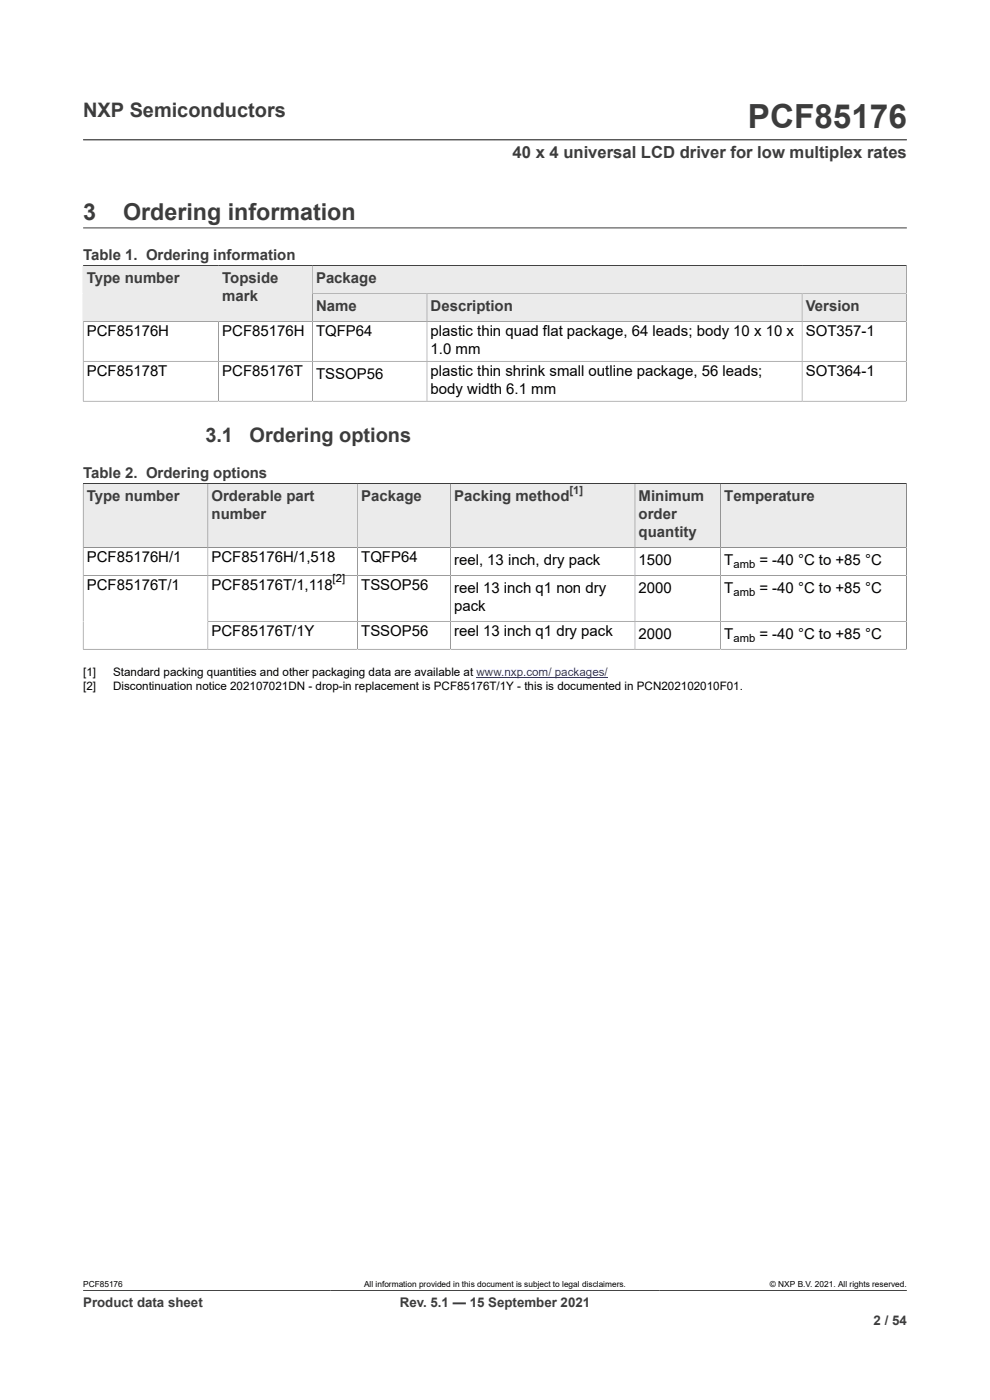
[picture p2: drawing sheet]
<svg xmlns="http://www.w3.org/2000/svg" width="210mm" height="297mm" viewBox="0 0 210 297" stroke-linecap="round" stroke-linejoin="round" font-family="sans-serif">
<defs><g id="words">
<text font-size="7.1" fill="#3c3c3c" x="158.6" y="27.2">PCF85176</text>
<g font-size="4.9" fill="#3c3c3c">
<text x="17.6" y="46.6">3</text>
<text x="26.1" y="46.6">Ordering information</text>
</g>
<g font-size="4.2" fill="#3c3c3c">
<text x="17.6" y="24.8">NXP Semiconductors</text>
<text x="43.6" y="93.7">3.1</text>
<text x="52.9" y="93.7">Ordering options</text>
</g>
<text font-size="3.5" fill="#3c3c3c" x="108.7" y="33.5">40 x 4 universal LCD driver for low multiplex rates</text>
<g font-size="3.2" fill="#3c3c3c">
<text x="17.6" y="55.2">Table 1. Ordering information</text>
<text x="18.4" y="60.1">Type number</text>
<text x="47.1" y="60.1">Topside</text>
<text x="47.1" y="63.9">mark</text>
<text x="67" y="60.1">Package</text>
<text x="67" y="66">Name</text>
<text x="91.4" y="66">Description</text>
<text x="170.9" y="66">Version</text>
<text x="17.6" y="101.4">Table 2. Ordering options</text>
<text x="18.4" y="106.4">Type number</text>
<text x="44.9" y="106.4">Orderable part</text>
<text x="76.6" y="106.4">Package</text>
<text x="96.3" y="106.4">Packing method</text>
<text x="135.5" y="106.4">Minimum</text>
<text x="153.6" y="106.4">Temperature</text>
<text x="44.9" y="110.2">number</text>
<text x="135.5" y="110.2">order</text>
<text x="135.5" y="114">quantity</text>
</g>
<g font-size="3.2">
<text x="18.4" y="71.3">PCF85176H</text>
<text x="47.1" y="71.3">PCF85176H</text>
<text x="67" y="71.3">TQFP64</text>
<text x="91.4" y="71.3">plastic thin quad flat package, 64 leads; body 10 x 10 x</text>
<text x="170.9" y="71.3">SOT357-1</text>
<text x="91.4" y="75.1">1.0 mm</text>
<text x="18.4" y="79.8">PCF85178T</text>
<text x="47.1" y="79.8">PCF85176T</text>
<text x="67" y="80.4">TSSOP56</text>
<text x="91.4" y="79.8">plastic thin shrink small outline package, 56 leads;</text>
<text x="91.4" y="83.6">body width 6.1 mm</text>
<text x="170.9" y="79.8">SOT364-1</text>
<text x="18.4" y="119.3">PCF85176H/1</text>
<text x="44.9" y="119.3">PCF85176H/1,518</text>
<text x="76.6" y="119.3">TQFP64</text>
<text x="96.3" y="119.9">reel, 13 inch, dry pack</text>
<text x="135.5" y="119.9">1500</text>
<text x="153.6" y="119.9">T</text>
<text x="161.1" y="119.9">= -40 °C to +85 °C</text>
<text x="18.4" y="125.2">PCF85176T/1</text>
<text x="44.9" y="125.2">PCF85176T/1,118</text>
<text x="76.6" y="125.2">TSSOP56</text>
<text x="96.3" y="125.9">reel 13 inch q1 non dry</text>
<text x="135.5" y="125.9">2000</text>
<text x="153.6" y="125.9">T</text>
<text x="161.1" y="125.9">= -40 °C to +85 °C</text>
<text x="96.3" y="129.7">pack</text>
<text x="44.9" y="135">PCF85176T/1Y</text>
<text x="76.6" y="135">TSSOP56</text>
<text x="96.3" y="135">reel 13 inch q1 dry pack</text>
<text x="135.5" y="135.6">2000</text>
<text x="153.6" y="135.6">T</text>
<text x="161.1" y="135.6">= -40 °C to +85 °C</text>
</g>
<g font-size="2.8" fill="#3c3c3c">
<text x="17.6" y="277.3">Product data sheet</text>
<text x="84.8" y="277.3">Rev. 5.1 — 15 September 2021</text>
<text x="185.3" y="281">2 / 54</text>
</g>
<g font-size="2.5">
<text x="17.6" y="143.4">[1]</text>
<text x="24" y="143.4">Standard packing quantities and other packaging data are available at www.nxp.com/ packages/</text>
<text x="17.6" y="146.3">[2]</text>
<text x="24" y="146.3">Discontinuation notice 202107021DN - drop-in replacement is PCF85176T/1Y - this is documented in PCN202102010F01.</text>
</g>
<text font-size="2.4" fill="#3c3c3c" x="120.8" y="104.7">[1]</text>
<g font-size="2.4">
<text x="70.6" y="123.6">[2]</text>
<text x="155.6" y="120.5">amb</text>
<text x="155.6" y="126.5">amb</text>
<text x="155.6" y="136.2">amb</text>
</g>
<g font-size="1.8">
<text x="17.6" y="273.1">PCF85176</text>
<text x="77.2" y="273.1">All information provided in this document is subject to legal disclaimers.</text>
<text x="163.3" y="273.1">© NXP B.V. 2021. All rights reserved.</text>
</g>
</g></defs>
<path d="M17.6 29.7h174.8M17.6 48.3h174.8M66.3 56.3v5.9h125.9v-5.9h-174.6" fill="none" stroke="#3c3c3c" stroke-width=".21"/>
<path d="M66.3 56.4h125.9v5.8h-125.9z" fill="#ebebeb"/>
<path d="M17.6 56.3h28.8v11.9h-28.8z" fill="none" stroke="#3c3c3c" stroke-width=".21"/>
<path d="M17.7 56.4h28.6v11.7h-28.6z" fill="#ebebeb"/>
<path d="M46.4 56.3h19.9v11.9h-19.9z" fill="none" stroke="#3c3c3c" stroke-width=".21"/>
<g fill="#ebebeb">
<path d="M46.4 56.4h19.8v11.7h-19.8z"/>
<path d="M66.3 62.3h24.2v5.8h-24.2z"/>
</g>
<path d="M66.3 62.2h24.3v6h-24.3z" fill="none" stroke="#3c3c3c" stroke-width=".21"/>
<path d="M90.6 62.3h79.5v5.8h-79.5z" fill="#ebebeb"/>
<path d="M90.6 62.2h79.5v6h-79.5z" fill="none" stroke="#3c3c3c" stroke-width=".21"/>
<path d="M170.2 62.3h22v5.8h-22z" fill="#ebebeb"/>
<path d="M17.6 56.3h174.6M17.6 76.6h174.6M46.4 68.2v16.9M66.3 68.2v16.9M90.6 68.2v16.9M192.2 68.2h-174.6v17M17.6 85.1h174.7M170.1 85.1v-22.9h22.1v23M17.6 102.6h174.7" fill="none" stroke="#3c3c3c" stroke-width=".21"/>
<path d="M17.7 102.7h26.3v13.4h-26.3z" fill="#ebebeb"/>
<path d="M17.6 102.6h26.5v13.5h-26.5z" fill="none" stroke="#3c3c3c" stroke-width=".21"/>
<path d="M44.2 102.7h31.6v13.4h-31.6z" fill="#ebebeb"/>
<path d="M44.1 102.6h31.7v13.5h-31.7z" fill="none" stroke="#3c3c3c" stroke-width=".21"/>
<path d="M75.9 102.7h19.6v13.4h-19.6z" fill="#ebebeb"/>
<path d="M75.8 102.6h19.7v13.5h-19.7z" fill="none" stroke="#3c3c3c" stroke-width=".21"/>
<path d="M95.6 102.7h39v13.4h-39z" fill="#ebebeb"/>
<path d="M95.5 102.6h39.2v13.5h-39.2z" fill="none" stroke="#3c3c3c" stroke-width=".21"/>
<path d="M134.8 102.7h18v13.4h-18z" fill="#ebebeb"/>
<path d="M134.7 102.6h18.2v13.5h-18.2z" fill="none" stroke="#3c3c3c" stroke-width=".21"/>
<path d="M152.9 102.7h39.3v13.4h-39.3z" fill="#ebebeb"/>
<path d="M17.6 102.6h174.7v35.2M44.1 116.1v21.6M75.8 116.1v21.6M95.5 116.1v21.6M134.7 116.1v21.6M152.9 102.6v35.1M192.3 116.1h-174.7v21.7M17.6 137.7h174.7M17.6 122.1h174.7M44.1 131.8h148.2M17.6 273.8h174.8" fill="none" stroke="#3c3c3c" stroke-width=".21"/>
<path d="M101.1 143.6h27.8" fill="none" stroke="#00f" stroke-width=".21"/>
<use href="#words"/>
</svg>
